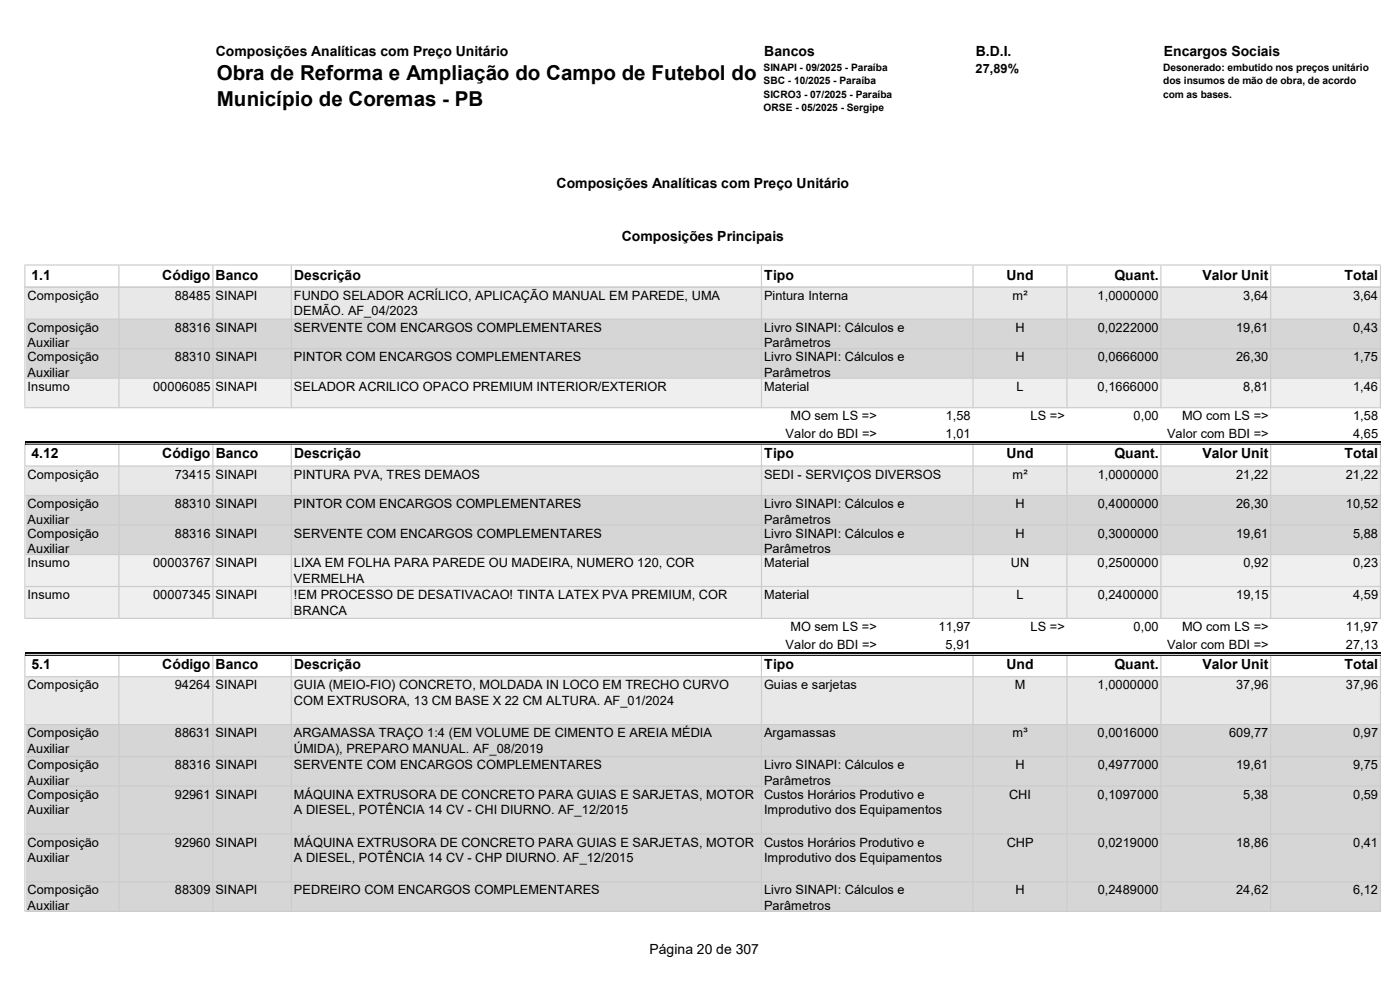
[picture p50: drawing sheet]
<svg xmlns="http://www.w3.org/2000/svg" width="297mm" height="210mm" viewBox="0 0 297 210" stroke-linecap="round" stroke-linejoin="round" font-family="sans-serif">
<defs><g id="words">
<g font-size="4.4">
<text x="46" y="17">Obra de Reforma e Ampliação do Campo de Futebol do</text>
<text x="46" y="22.4">Município de Coremas - PB</text>
</g>
<g font-size="3">
<text x="45.8" y="11.9">Composições Analíticas com Preço Unitário</text>
<text x="162.1" y="11.9">Bancos</text>
<text x="207" y="11.9">B.D.I.</text>
<text x="246.9" y="11.9">Encargos Sociais</text>
<text x="118.1" y="39.8">Composições Analíticas com Preço Unitário</text>
<text x="131.9" y="51.1">Composições Principais</text>
<text x="6.7" y="59.3">1.1</text>
<text x="34.4" y="59.3">Código Banco</text>
<text x="62.4" y="59.3">Descrição</text>
<text x="162.1" y="59.3">Tipo</text>
<text x="213.5" y="59.3">Und</text>
<text x="236.4" y="59.3">Quant.</text>
<text x="255.1" y="59.3">Valor Unit</text>
<text x="285.2" y="59.3">Total</text>
<text x="6.7" y="97.2">4.12</text>
<text x="34.4" y="97.2">Código Banco</text>
<text x="62.4" y="97.2">Descrição</text>
<text x="162.1" y="97.2">Tipo</text>
<text x="213.5" y="97.2">Und</text>
<text x="236.4" y="97.2">Quant.</text>
<text x="255.1" y="97.2">Valor Unit</text>
<text x="285.2" y="97.2">Total</text>
<text x="6.7" y="141.9">5.1</text>
<text x="34.4" y="141.9">Código Banco</text>
<text x="62.4" y="141.9">Descrição</text>
<text x="162.1" y="141.9">Tipo</text>
<text x="213.5" y="141.9">Und</text>
<text x="236.4" y="141.9">Quant.</text>
<text x="255.1" y="141.9">Valor Unit</text>
<text x="285.2" y="141.9">Total</text>
<text x="137.8" y="202.3">Página 20 de 307</text>
</g>
<g font-size="2.7">
<text x="207" y="15.5">27,89%</text>
<text x="5.8" y="63.6">Composição</text>
<text x="37.1" y="63.6">88485 SINAPI</text>
<text x="62.4" y="63.6">FUNDO SELADOR ACRÍLICO, APLICAÇÃO MANUAL EM PAREDE, UMA</text>
<text x="162.1" y="63.6">Pintura Interna</text>
<text x="214.8" y="63.6">m²</text>
<text x="232.9" y="63.6">1,0000000</text>
<text x="263.8" y="63.6">3,64</text>
<text x="287.1" y="63.6">3,64</text>
<text x="5.8" y="70.4">Composição</text>
<text x="37.1" y="70.4">88316 SINAPI</text>
<text x="62.4" y="70.4">SERVENTE COM ENCARGOS COMPLEMENTARES</text>
<text x="62.4" y="66.9">DEMÃO. AF_04/2023</text>
<text x="162.1" y="70.4">Livro SINAPI: Cálculos e</text>
<text x="215.4" y="70.4">H</text>
<text x="232.9" y="70.4">0,0222000</text>
<text x="262.3" y="70.4">19,61</text>
<text x="287" y="70.4">0,43</text>
<text x="5.8" y="73.7">Auxiliar</text>
<text x="5.8" y="76.6">Composição</text>
<text x="37.1" y="76.6">88310 SINAPI</text>
<text x="62.4" y="76.6">PINTOR COM ENCARGOS COMPLEMENTARES</text>
<text x="162.1" y="73.7">Parâmetros</text>
<text x="162.1" y="76.6">Livro SINAPI: Cálculos e</text>
<text x="215.4" y="76.6">H</text>
<text x="232.9" y="76.6">0,0666000</text>
<text x="262.3" y="76.6">26,30</text>
<text x="287.1" y="76.6">1,75</text>
<text x="5.8" y="80">Auxiliar</text>
<text x="5.8" y="82.9">Insumo</text>
<text x="32.5" y="82.9">00006085 SINAPI</text>
<text x="62.4" y="82.9">SELADOR ACRILICO OPACO PREMIUM INTERIOR/EXTERIOR</text>
<text x="162.1" y="80">Parâmetros</text>
<text x="162.1" y="82.9">Material</text>
<text x="215.6" y="82.9">L</text>
<text x="232.9" y="82.9">0,1666000</text>
<text x="263.8" y="82.9">8,81</text>
<text x="287" y="82.9">1,46</text>
<text x="167.7" y="89.2">MO sem LS =&gt;</text>
<text x="200.6" y="89.2">1,58</text>
<text x="218.7" y="89.2">LS =&gt;</text>
<text x="240.5" y="89.2">0,00</text>
<text x="250.8" y="89.2">MO com LS =&gt;</text>
<text x="287.1" y="89.2">1,58</text>
<text x="166.7" y="92.9">Valor do BDI =&gt;</text>
<text x="200.6" y="92.9">1,01</text>
<text x="247.6" y="92.9">Valor com BDI =&gt;</text>
<text x="287.1" y="92.9">4,65</text>
<text x="5.8" y="101.5">Composição</text>
<text x="37.1" y="101.5">73415 SINAPI</text>
<text x="62.4" y="101.5">PINTURA PVA, TRES DEMAOS</text>
<text x="162.1" y="101.5">SEDI - SERVIÇOS DIVERSOS</text>
<text x="214.8" y="101.5">m²</text>
<text x="232.9" y="101.5">1,0000000</text>
<text x="262.3" y="101.5">21,22</text>
<text x="285.5" y="101.5">21,22</text>
<text x="5.8" y="107.8">Composição</text>
<text x="37.1" y="107.8">88310 SINAPI</text>
<text x="62.4" y="107.8">PINTOR COM ENCARGOS COMPLEMENTARES</text>
<text x="162.1" y="107.8">Livro SINAPI: Cálculos e</text>
<text x="215.4" y="107.8">H</text>
<text x="232.9" y="107.8">0,4000000</text>
<text x="262.3" y="107.8">26,30</text>
<text x="285.5" y="107.8">10,52</text>
<text x="5.8" y="111.1">Auxiliar</text>
<text x="162.1" y="111.1">Parâmetros</text>
<text x="5.8" y="114">Composição</text>
<text x="5.8" y="117.4">Auxiliar</text>
<text x="37.1" y="114">88316 SINAPI</text>
<text x="62.4" y="114">SERVENTE COM ENCARGOS COMPLEMENTARES</text>
<text x="162.1" y="114">Livro SINAPI: Cálculos e</text>
<text x="162.1" y="117.4">Parâmetros</text>
<text x="215.4" y="114">H</text>
<text x="232.9" y="114">0,3000000</text>
<text x="262.3" y="114">19,61</text>
<text x="287" y="114">5,88</text>
<text x="5.8" y="120.3">Insumo</text>
<text x="32.5" y="120.3">00003767 SINAPI</text>
<text x="62.4" y="120.3">LIXA EM FOLHA PARA PAREDE OU MADEIRA, NUMERO 120, COR</text>
<text x="62.4" y="123.7">VERMELHA</text>
<text x="162.1" y="120.3">Material</text>
<text x="214.5" y="120.3">UN</text>
<text x="232.9" y="120.3">0,2500000</text>
<text x="263.8" y="120.3">0,92</text>
<text x="287.1" y="120.3">0,23</text>
<text x="5.8" y="127.1">Insumo</text>
<text x="32.5" y="127.1">00007345 SINAPI</text>
<text x="62.4" y="127.1">!EM PROCESSO DE DESATIVACAO! TINTA LATEX PVA PREMIUM, COR</text>
<text x="62.4" y="130.4">BRANCA</text>
<text x="162.1" y="127.1">Material</text>
<text x="215.6" y="127.1">L</text>
<text x="232.9" y="127.1">0,2400000</text>
<text x="262.2" y="127.1">19,15</text>
<text x="287.1" y="127.1">4,59</text>
<text x="166.7" y="137.6">Valor do BDI =&gt;</text>
<text x="167.7" y="133.9">MO sem LS =&gt;</text>
<text x="199.1" y="133.9">11,97</text>
<text x="200.6" y="137.6">5,91</text>
<text x="218.7" y="133.9">LS =&gt;</text>
<text x="240.5" y="133.9">0,00</text>
<text x="247.6" y="137.6">Valor com BDI =&gt;</text>
<text x="250.8" y="133.9">MO com LS =&gt;</text>
<text x="285.5" y="133.9">11,97</text>
<text x="285.5" y="137.6">27,13</text>
<text x="5.8" y="146.2">Composição</text>
<text x="37.1" y="146.2">94264 SINAPI</text>
<text x="62.4" y="149.6">COM EXTRUSORA, 13 CM BASE X 22 CM ALTURA. AF_01/2024</text>
<text x="62.4" y="146.2">GUIA (MEIO-FIO) CONCRETO, MOLDADA IN LOCO EM TRECHO CURVO</text>
<text x="162.1" y="146.2">Guias e sarjetas</text>
<text x="215.3" y="146.2">M</text>
<text x="232.9" y="146.2">1,0000000</text>
<text x="262.2" y="146.2">37,96</text>
<text x="285.5" y="146.2">37,96</text>
<text x="5.8" y="156.4">Composição</text>
<text x="5.8" y="159.7">Auxiliar</text>
<text x="37.1" y="156.4">88631 SINAPI</text>
<text x="62.4" y="156.4">ARGAMASSA TRAÇO 1:4 (EM VOLUME DE CIMENTO E AREIA MÉDIA</text>
<text x="62.4" y="159.7">ÚMIDA), PREPARO MANUAL. AF_08/2019</text>
<text x="162.1" y="156.4">Argamassas</text>
<text x="214.8" y="156.4">m³</text>
<text x="232.9" y="156.4">0,0016000</text>
<text x="260.7" y="156.4">609,77</text>
<text x="287.1" y="156.4">0,97</text>
<text x="5.8" y="163.2">Composição</text>
<text x="5.8" y="166.5">Auxiliar</text>
<text x="37.1" y="163.2">88316 SINAPI</text>
<text x="62.4" y="163.2">SERVENTE COM ENCARGOS COMPLEMENTARES</text>
<text x="162.1" y="163.2">Livro SINAPI: Cálculos e</text>
<text x="162.1" y="166.5">Parâmetros</text>
<text x="215.4" y="163.2">H</text>
<text x="232.9" y="163.2">0,4977000</text>
<text x="262.3" y="163.2">19,61</text>
<text x="287" y="163.2">9,75</text>
<text x="5.8" y="169.4">Composição</text>
<text x="5.8" y="172.8">Auxiliar</text>
<text x="37.1" y="169.4">92961 SINAPI</text>
<text x="62.4" y="169.4">MÁQUINA EXTRUSORA DE CONCRETO PARA GUIAS E SARJETAS, MOTOR</text>
<text x="62.4" y="172.8">A DIESEL, POTÊNCIA 14 CV - CHI DIURNO. AF_12/2015</text>
<text x="162.1" y="169.4">Custos Horários Produtivo e</text>
<text x="162.1" y="172.8">Improdutivo dos Equipamentos</text>
<text x="214.1" y="169.4">CHI</text>
<text x="232.9" y="169.4">0,1097000</text>
<text x="263.8" y="169.4">5,38</text>
<text x="287.1" y="169.4">0,59</text>
<text x="5.8" y="179.6">Composição</text>
<text x="37.1" y="179.6">92960 SINAPI</text>
<text x="62.4" y="179.6">MÁQUINA EXTRUSORA DE CONCRETO PARA GUIAS E SARJETAS, MOTOR</text>
<text x="162.1" y="179.6">Custos Horários Produtivo e</text>
<text x="213.6" y="179.6">CHP</text>
<text x="232.9" y="179.6">0,0219000</text>
<text x="262.3" y="179.6">18,86</text>
<text x="287.1" y="179.6">0,41</text>
<text x="5.8" y="182.9">Auxiliar</text>
<text x="62.4" y="182.9">A DIESEL, POTÊNCIA 14 CV - CHP DIURNO. AF_12/2015</text>
<text x="162.1" y="182.9">Improdutivo dos Equipamentos</text>
<text x="5.8" y="189.7">Composição</text>
<text x="37.1" y="189.7">88309 SINAPI</text>
<text x="62.4" y="189.7">PEDREIRO COM ENCARGOS COMPLEMENTARES</text>
<text x="162.1" y="189.7">Livro SINAPI: Cálculos e</text>
<text x="215.4" y="189.7">H</text>
<text x="232.9" y="189.7">0,2489000</text>
<text x="262.2" y="189.7">24,62</text>
<text x="287" y="189.7">6,12</text>
<text x="5.8" y="193.1">Auxiliar</text>
<text x="162.1" y="193.1">Parâmetros</text>
</g>
<g font-size="2.2">
<text x="162" y="15">SINAPI - 09/2025 - Paraíba</text>
<text x="162" y="17.9">SBC - 10/2025 - Paraíba</text>
<text x="246.8" y="15">Desonerado: embutido nos preços unitário</text>
<text x="246.8" y="17.9">dos insumos de mão de obra, de acordo</text>
<text x="162" y="20.7">SICRO3 - 07/2025 - Paraíba</text>
<text x="162" y="23.6">ORSE - 05/2025 - Sergipe</text>
<text x="246.8" y="20.7">com as bases.</text>
</g>
</g></defs>
<g fill="#ccc">
<path d="M5.2 56.1h.2v4.9h-.2zM25.1 56.3h.3v4.7h-.3zM45 56.3h.3v4.7h-.3zM61.7 56.3h.2v4.7h-.2zM161.4 56.3h.3v4.7h-.3zM206.3 56.3h.2v4.7h-.2zM226.2 56.3h.3v4.7h-.3zM246.2 56.3h.2v4.7h-.2zM269.5 56.3h.2v4.7h-.2zM292.7 56.3h.3v4.7h-.3z" fill-rule="evenodd"/>
<path d="M5.4 56.1h287.6v.2h-287.6zM5.4 60.8h287.6v.2h-287.6z" fill-rule="evenodd"/>
</g>
<path d="M5.5 61.1h287.4v6.6h-287.4z" fill="#dff0d8"/>
<path d="M5.5 67.7h287.4v12.6h-287.4z" fill="#d6d6d6"/>
<path d="M5.5 80.2h287.4v6.3h-287.4z" fill="#efefef"/>
<path d="M5.5 86.5h287.4v7.5h-287.4z" fill="#fff"/>
<path d="M5.5 94.1h287.4" fill="none" stroke="#dff0d8" stroke-width=".25"/>
<path d="M5.5 94.1h287.4v4.8h-287.4z" fill="#fff"/>
<path d="M5.5 98.8h287.4v6.4h-287.4z" fill="#dff0d8"/>
<path d="M5.5 105.1h287.4v12.6h-287.4z" fill="#d6d6d6"/>
<path d="M5.5 117.6h287.4v13.6h-287.4z" fill="#efefef"/>
<path d="M5.5 131.2h287.4v7.5h-287.4z" fill="#fff"/>
<path d="M5.5 138.8h287.4" fill="none" stroke="#dff0d8" stroke-width=".25"/>
<path d="M5.5 138.9h287.4v4.7h-287.4z" fill="#fff"/>
<path d="M5.5 143.6h287.4v10.2h-287.4z" fill="#dff0d8"/>
<path d="M5.5 153.7h287.4v39.7h-287.4z" fill="#d6d6d6"/>
<g fill="#ccc">
<path d="M5.2 60.8h.2v25.8h-.2zM25.1 61h.3v25.6h-.3zM45 61h.3v25.6h-.3zM61.7 61h.2v25.6h-.2zM161.4 61h.3v25.6h-.3zM206.3 61h.2v25.6h-.2zM226.2 61h.3v25.6h-.3zM246.2 61h.2v25.6h-.2zM269.5 61h.2v25.6h-.2zM292.7 61h.3v25.6h-.3zM5.2 94h.2v37.3h-.2zM25.1 94.3h.3v37h-.3zM45 94.3h.3v37h-.3zM61.7 94.3h.2v37h-.2zM161.4 94.3h.3v37h-.3zM206.3 94.3h.2v37h-.2zM226.2 94.3h.3v37h-.3zM246.2 94.3h.2v37h-.2zM269.5 94.3h.2v37h-.2zM292.7 94.3h.3v37h-.3zM5.2 138.7h.2v54.8h-.2zM25.1 139h.3v54.5h-.3zM45 139h.3v54.5h-.3zM61.7 139h.2v54.5h-.2zM161.4 139h.3v54.5h-.3zM206.3 139h.2v54.5h-.2zM226.2 139h.3v54.5h-.3zM246.2 139h.2v54.5h-.2zM269.5 139h.2v54.5h-.2zM292.7 139h.3v54.5h-.3z" fill-rule="evenodd"/>
<path d="M5.4 60.8h287.6v.2h-287.6zM5.4 67.6h287.6v.2h-287.6zM5.4 73.8h287.6v.3h-287.6zM5.4 80.1h287.6v.2h-287.6zM5.4 86.4h287.6v.2h-287.6z" fill-rule="evenodd"/>
</g>
<path d="M5.3 93.6h287.6v.7h-287.6z" fill="#000"/>
<path d="M5.4 94h287.6v.3h-287.6zM5.4 98.7h287.6v.3h-287.6zM5.4 105h287.6v.2h-287.6zM5.4 111.3h287.6v.2h-287.6zM5.4 117.5h287.6v.3h-287.6zM5.4 124.3h287.6v.2h-287.6zM5.4 131.1h287.6v.2h-287.6z" fill-rule="evenodd" fill="#ccc"/>
<path d="M5.3 138.3h287.6v.7h-287.6z" fill="#000"/>
<path d="M5.4 138.7h287.6v.3h-287.6zM5.4 143.4h287.6v.3h-287.6zM5.4 153.6h287.6v.2h-287.6zM5.4 160.4h287.6v.2h-287.6zM5.4 166.6h287.6v.3h-287.6zM5.4 176.8h287.6v.2h-287.6zM5.4 186.9h287.6v.3h-287.6zM5.4 193.2h287.6v.3h-287.6z" fill-rule="evenodd" fill="#ccc"/>
<use href="#words"/>
</svg>
